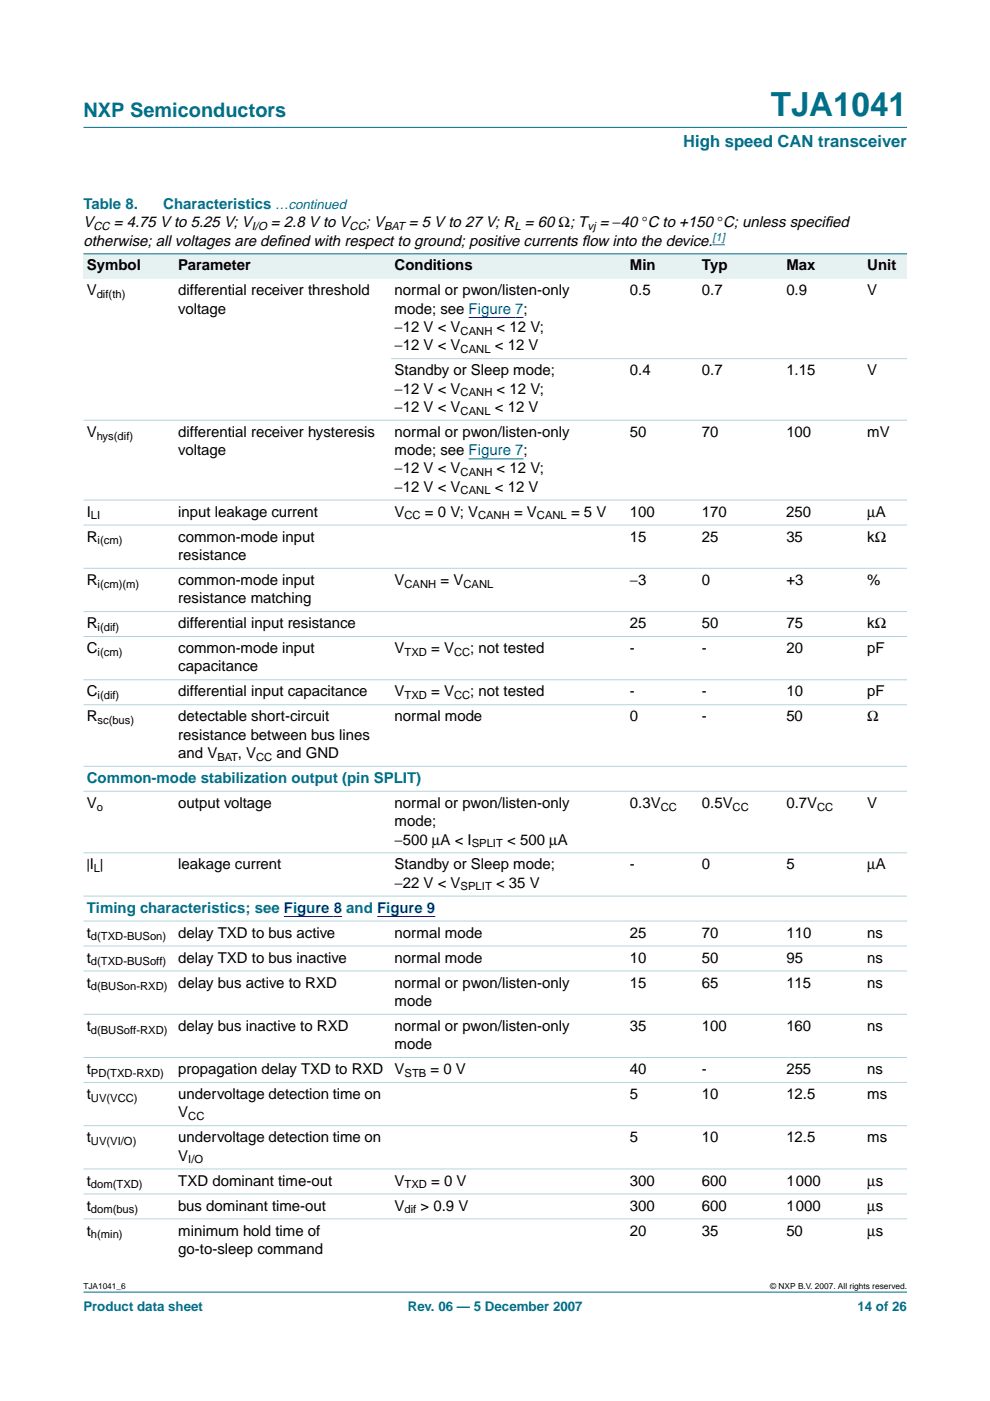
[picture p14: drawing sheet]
<svg xmlns="http://www.w3.org/2000/svg" width="210mm" height="297mm" viewBox="0 0 210 297" stroke-linecap="round" stroke-linejoin="round" font-family="sans-serif">
<defs><g id="words">
<text font-size="7.1" fill="#00708a" x="163.4" y="24.7">TJA1041</text>
<text font-size="4.2" fill="#00708a" x="17.7" y="24.9">NXP Semiconductors</text>
<text font-size="3.5" fill="#00708a" x="144.9" y="31.1">High speed CAN transceiver</text>
<g font-size="3.2" fill="#00708a">
<text x="17.7" y="44.3">Table 8.</text>
<text x="34.6" y="44.3">Characteristics …continued</text>
<text x="18.4" y="166">Common-mode stabilization output (pin SPLIT)</text>
<text x="18.4" y="193.5">Timing characteristics; see Figure 8 and Figure 9</text>
</g>
<g font-size="3.2">
<text x="17.7" y="48.2">V</text>
<text x="17.7" y="52.1">otherwise; all voltages are def</text>
<text x="24.1" y="48.2">= 4.75 V to 5.25 V; V</text>
<text x="57.5" y="48.2">= 2.8 V to V</text>
<text x="58.7" y="52.1">ined with respect to ground; positive currents f</text>
<text x="77.6" y="48.2">; V</text>
<text x="86.7" y="48.2">= 5 V to 27 V; R = 60 Ω; T</text>
<text x="123.4" y="52.1">low into the device.</text>
<text x="127.2" y="48.2">= −40 °C to +150 °C; unless specif</text>
<text x="174.9" y="48.2">ied</text>
<text x="18.4" y="57.3">Symbol</text>
<text x="37.8" y="57.3">Parameter</text>
<text x="83.7" y="57.3">Conditions</text>
<text x="133.6" y="57.3">Min</text>
<text x="148.8" y="57.3">Typ</text>
<text x="166.7" y="57.3">Max</text>
<text x="183.9" y="57.3">Unit</text>
<text x="18.4" y="62.6">V</text>
<text x="37.8" y="62.6">differential receiver threshold</text>
<text x="83.7" y="62.6">normal or pwon/listen-only</text>
<text x="133.6" y="62.6">0.5</text>
<text x="148.8" y="62.6">0.7</text>
<text x="166.7" y="62.6">0.9</text>
<text x="183.9" y="62.6">V</text>
<text x="37.8" y="66.5">voltage</text>
<text x="83.7" y="66.5">mode; see Figure 7;</text>
<text x="83.7" y="70.4">−12 V &lt; V</text>
<text x="105.3" y="70.4">&lt; 12 V;</text>
<text x="83.7" y="74.3">−12 V &lt; V</text>
<text x="104.9" y="74.3">&lt; 12 V</text>
<text x="83.7" y="79.6">Standby or Sleep mode;</text>
<text x="83.7" y="83.4">−12 V &lt; V</text>
<text x="105.3" y="83.4">&lt; 12 V;</text>
<text x="133.6" y="79.6">0.4</text>
<text x="148.8" y="79.6">0.7</text>
<text x="166.7" y="79.6">1.15</text>
<text x="183.9" y="79.6">V</text>
<text x="83.7" y="87.3">−12 V &lt; V</text>
<text x="104.9" y="87.3">&lt; 12 V</text>
<text x="18.4" y="92.6">V</text>
<text x="37.8" y="92.6">differential receiver hysteresis</text>
<text x="83.7" y="92.6">normal or pwon/listen-only</text>
<text x="133.6" y="92.6">50</text>
<text x="148.8" y="92.6">70</text>
<text x="166.7" y="92.6">100</text>
<text x="183.9" y="92.6">mV</text>
<text x="37.8" y="96.5">voltage</text>
<text x="83.7" y="96.5">mode; see Figure 7;</text>
<text x="83.7" y="100.4">−12 V &lt; V</text>
<text x="105.3" y="100.4">&lt; 12 V;</text>
<text x="83.7" y="104.3">−12 V &lt; V</text>
<text x="104.9" y="104.3">&lt; 12 V</text>
<text x="18.4" y="109.6">I</text>
<text x="37.8" y="109.6">input leakage current</text>
<text x="83.7" y="109.6">V</text>
<text x="90.1" y="109.6">= 0 V; V</text>
<text x="109" y="109.6">= V</text>
<text x="121.1" y="109.6">= 5 V</text>
<text x="133.6" y="109.6">100</text>
<text x="148.8" y="109.6">170</text>
<text x="166.7" y="109.6">250</text>
<text x="183.9" y="109.6">µA</text>
<text x="18.4" y="114.8">R</text>
<text x="37.8" y="114.8">common-mode input</text>
<text x="37.8" y="118.7">resistance</text>
<text x="133.6" y="114.8">15</text>
<text x="148.8" y="114.8">25</text>
<text x="166.7" y="114.8">35</text>
<text x="183.9" y="114.8">kΩ</text>
<text x="18.4" y="124">R</text>
<text x="37.8" y="124">common-mode input</text>
<text x="83.7" y="124">V</text>
<text x="93.4" y="124">= V</text>
<text x="133.6" y="124">−3</text>
<text x="148.8" y="124">0</text>
<text x="166.7" y="124">+3</text>
<text x="183.9" y="124">%</text>
<text x="37.8" y="127.9">resistance matching</text>
<text x="18.4" y="133.2">R</text>
<text x="37.8" y="133.2">differential input resistance</text>
<text x="133.6" y="133.2">25</text>
<text x="148.8" y="133.2">50</text>
<text x="166.7" y="133.2">75</text>
<text x="183.9" y="133.2">kΩ</text>
<text x="18.4" y="138.5">C</text>
<text x="37.8" y="138.5">common-mode input</text>
<text x="37.8" y="142.4">capacitance</text>
<text x="83.7" y="138.5">V</text>
<text x="91.4" y="138.5">= V</text>
<text x="99.7" y="138.5">; not tested</text>
<text x="133.6" y="138.5">-</text>
<text x="148.8" y="138.5">-</text>
<text x="166.7" y="138.5">20</text>
<text x="183.9" y="138.5">pF</text>
<text x="18.4" y="147.7">C</text>
<text x="37.8" y="147.7">differential input capacitance</text>
<text x="83.7" y="147.7">V</text>
<text x="91.4" y="147.7">= V</text>
<text x="99.7" y="147.7">; not tested</text>
<text x="133.6" y="147.7">-</text>
<text x="148.8" y="147.7">-</text>
<text x="166.7" y="147.7">10</text>
<text x="183.9" y="147.7">pF</text>
<text x="18.4" y="152.9">R</text>
<text x="37.8" y="152.9">detectable short-circuit</text>
<text x="83.7" y="152.9">normal mode</text>
<text x="133.6" y="152.9">0</text>
<text x="148.8" y="152.9">-</text>
<text x="166.7" y="152.9">50</text>
<text x="183.9" y="152.9">Ω</text>
<text x="37.8" y="156.8">resistance between bus lines</text>
<text x="37.8" y="160.7">and V</text>
<text x="50.4" y="160.7">, V</text>
<text x="58.6" y="160.7">and GND</text>
<text x="18.4" y="171.3">V</text>
<text x="37.8" y="171.3">output voltage</text>
<text x="83.7" y="171.3">normal or pwon/listen-only</text>
<text x="133.6" y="171.3">0.3V</text>
<text x="148.8" y="171.3">0.5V</text>
<text x="166.7" y="171.3">0.7V</text>
<text x="183.9" y="171.3">V</text>
<text x="83.7" y="175.2">mode;</text>
<text x="83.7" y="179.1">−500 µA &lt; I</text>
<text x="107.5" y="179.1">&lt; 500 µA</text>
<text x="18.4" y="184.3">|I |</text>
<text x="37.8" y="184.3">leakage current</text>
<text x="83.7" y="184.3">Standby or Sleep mode;</text>
<text x="133.6" y="184.3">-</text>
<text x="148.8" y="184.3">0</text>
<text x="166.7" y="184.3">5</text>
<text x="183.9" y="184.3">µA</text>
<text x="83.7" y="188.2">−22 V &lt; V</text>
<text x="105.2" y="188.2">&lt; 35 V</text>
<text x="18.4" y="198.8">t</text>
<text x="37.8" y="198.8">delay TXD to bus active</text>
<text x="83.7" y="198.8">normal mode</text>
<text x="133.6" y="198.8">25</text>
<text x="148.8" y="198.8">70</text>
<text x="166.7" y="198.8">110</text>
<text x="183.9" y="198.8">ns</text>
<text x="18.4" y="204.1">t</text>
<text x="18.4" y="209.4">t</text>
<text x="37.8" y="204.1">delay TXD to bus inactive</text>
<text x="37.8" y="209.4">delay bus active to RXD</text>
<text x="83.7" y="209.4">normal or pwon/listen-only</text>
<text x="83.7" y="204.1">normal mode</text>
<text x="133.6" y="209.4">15</text>
<text x="133.6" y="204.1">10</text>
<text x="148.8" y="209.4">65</text>
<text x="148.8" y="204.1">50</text>
<text x="166.7" y="209.4">115</text>
<text x="166.7" y="204.1">95</text>
<text x="183.9" y="209.4">ns</text>
<text x="183.9" y="204.1">ns</text>
<text x="83.7" y="213.3">mode</text>
<text x="18.4" y="218.6">t</text>
<text x="37.8" y="218.6">delay bus inactive to RXD</text>
<text x="83.7" y="218.6">normal or pwon/listen-only</text>
<text x="133.6" y="218.6">35</text>
<text x="148.8" y="218.6">100</text>
<text x="166.7" y="218.6">160</text>
<text x="183.9" y="218.6">ns</text>
<text x="18.4" y="227.7">t</text>
<text x="37.8" y="227.7">propagation delay TXD to RXD</text>
<text x="83.7" y="222.4">mode</text>
<text x="83.7" y="227.7">V</text>
<text x="91.3" y="227.7">= 0 V</text>
<text x="133.6" y="227.7">40</text>
<text x="148.8" y="227.7">-</text>
<text x="166.7" y="227.7">255</text>
<text x="183.9" y="227.7">ns</text>
<text x="18.4" y="233">t</text>
<text x="37.8" y="233">undervoltage detection time on</text>
<text x="133.6" y="233">5</text>
<text x="148.8" y="233">10</text>
<text x="166.7" y="233">12.5</text>
<text x="183.9" y="233">ms</text>
<text x="37.8" y="236.9">V</text>
<text x="18.4" y="242.2">t</text>
<text x="37.8" y="242.2">undervoltage detection time on</text>
<text x="133.6" y="242.2">5</text>
<text x="148.8" y="242.2">10</text>
<text x="166.7" y="242.2">12.5</text>
<text x="183.9" y="242.2">ms</text>
<text x="18.4" y="251.4">t</text>
<text x="37.8" y="246.1">V</text>
<text x="37.8" y="251.4">TXD dominant time-out</text>
<text x="83.7" y="251.4">V</text>
<text x="91.4" y="251.4">= 0 V</text>
<text x="133.6" y="251.4">300</text>
<text x="148.8" y="251.4">600</text>
<text x="166.7" y="251.4">1000</text>
<text x="183.9" y="251.4">µs</text>
<text x="18.4" y="256.7">t</text>
<text x="37.8" y="256.7">bus dominant time-out</text>
<text x="83.7" y="256.7">V</text>
<text x="89.2" y="256.7">&gt; 0.9 V</text>
<text x="133.6" y="256.7">300</text>
<text x="148.8" y="256.7">600</text>
<text x="166.7" y="256.7">1000</text>
<text x="183.9" y="256.7">µs</text>
<text x="18.4" y="262">t</text>
<text x="37.8" y="262">minimum hold time of</text>
<text x="133.6" y="262">20</text>
<text x="148.8" y="262">35</text>
<text x="166.7" y="262">50</text>
<text x="183.9" y="262">µs</text>
<text x="37.8" y="265.8">go-to-sleep command</text>
</g>
<g font-size="2.8" fill="#00708a">
<text x="17.7" y="278">Product data sheet</text>
<text x="86.5" y="278">Rev. 06 — 5 December 2007</text>
<text x="181.8" y="278">14 of 26</text>
</g>
<g font-size="2.4">
<text x="19.8" y="48.7">CC</text>
<text x="53.4" y="48.7">I/O</text>
<text x="74.1" y="48.7">CC</text>
<text x="81.5" y="48.7">BAT</text>
<text x="109.1" y="48.7">L</text>
<text x="124.6" y="48.7">vj</text>
<text x="20.5" y="63.2">dif(th)</text>
<text x="97.7" y="71">CANH</text>
<text x="97.7" y="74.8">CANL</text>
<text x="97.7" y="84">CANH</text>
<text x="97.7" y="87.9">CANL</text>
<text x="20.5" y="93.2">hys(dif)</text>
<text x="97.7" y="101">CANH</text>
<text x="97.7" y="104.8">CANL</text>
<text x="19.3" y="110.1">LI</text>
<text x="85.8" y="110.1">CC</text>
<text x="101.4" y="110.1">CANH</text>
<text x="113.8" y="110.1">CANL</text>
<text x="20.7" y="115.4">i(cm)</text>
<text x="20.7" y="124.6">i(cm)(m)</text>
<text x="85.8" y="124.6">CANH</text>
<text x="98.3" y="124.6">CANL</text>
<text x="20.7" y="133.8">i(dif)</text>
<text x="20.7" y="139.1">i(cm)</text>
<text x="85.8" y="139.1">TXD</text>
<text x="96.3" y="139.1">CC</text>
<text x="20.7" y="148.2">i(dif)</text>
<text x="85.8" y="148.2">TXD</text>
<text x="96.3" y="148.2">CC</text>
<text x="20.7" y="153.5">sc(bus)</text>
<text x="46.1" y="161.3">BAT</text>
<text x="54.3" y="161.3">CC</text>
<text x="20.5" y="171.9">o</text>
<text x="140.1" y="171.9">CC</text>
<text x="155.3" y="171.9">CC</text>
<text x="173.3" y="171.9">CC</text>
<text x="100" y="179.6">SPLIT</text>
<text x="19.9" y="184.9">L</text>
<text x="97.7" y="188.8">SPLIT</text>
<text x="19.3" y="199.4">d(TXD-BUSon)</text>
<text x="19.3" y="204.7">d(TXD-BUSoff)</text>
<text x="19.3" y="210">d(BUSon-RXD)</text>
<text x="19.3" y="219.1">d(BUSoff-RXD)</text>
<text x="19.3" y="228.3">PD(TXD-RXD)</text>
<text x="19.3" y="233.6">UV(VCC)</text>
<text x="85.8" y="228.3">STB</text>
<text x="39.9" y="237.5">CC</text>
<text x="19.3" y="242.8">UV(VI/O)</text>
<text x="19.3" y="251.9">dom(TXD)</text>
<text x="39.9" y="246.7">I/O</text>
<text x="85.8" y="251.9">TXD</text>
<text x="19.3" y="257.2">dom(bus)</text>
<text x="85.8" y="257.2">dif</text>
<text x="19.3" y="262.5">h(min)</text>
</g>
<text font-size="2.4" fill="#00f" x="151.1" y="51.1">[1]</text>
<g font-size="1.8">
<text x="17.7" y="273.4">TJA1041_6</text>
<text x="163.3" y="273.4">© NXP B.V. 2007. All rights reserved.</text>
</g>
</g></defs>
<g fill="#00708a" stroke="#00708a" stroke-width=".21">
<path d="M17.7 273.9h174.6z"/>
<path d="M17.7 27h174.6z"/>
</g>
<path d="M151.1 51.9h2.6M99.4 67.3h11.6M99.4 97.3h11.6M60.2 194.3h12.3M79.9 194.3h12.4" fill="none" stroke="#00f" stroke-width=".21"/>
<g fill="#e6f2f2">
<path d="M17.7 53.8h19.4v5.3h-19.4z" fill-rule="evenodd"/>
<path d="M37.1 53.8h45.9v5.3h-45.9z" fill-rule="evenodd"/>
<path d="M83 53.8h47.6v5.3h-47.6z" fill-rule="evenodd"/>
<path d="M130.6 53.8h2.3v5.3h-2.3z" fill-rule="evenodd"/>
<path d="M132.9 53.8h15.2v5.3h-15.2z" fill-rule="evenodd"/>
<path d="M148.1 53.8h17.9v5.3h-17.9z" fill-rule="evenodd"/>
<path d="M166 53.8h17.2v5.3h-17.2z" fill-rule="evenodd"/>
<path d="M183.2 53.8h9.1v5.3h-9.1z" fill-rule="evenodd"/>
</g>
<path d="M17.7 53.8h174.6z" fill="#00708a" stroke="#00708a" stroke-width=".21"/>
<g fill="#b3d4db" stroke="#b3d4db" stroke-width=".21">
<path d="M83 76h109.3z"/>
<path d="M17.7 89.1h174.6z"/>
<path d="M17.7 106h174.6z"/>
<path d="M17.7 111.3h174.6z"/>
<path d="M17.7 120.5h174.6z"/>
<path d="M17.7 129.7h174.6z"/>
<path d="M17.7 135h174.6z"/>
<path d="M17.7 144.1h174.6z"/>
<path d="M17.7 149.4h174.6z"/>
<path d="M17.7 162.5h174.6z"/>
<path d="M17.7 167.8h174.6z"/>
<path d="M17.7 180.8h174.6z"/>
<path d="M17.7 190h174.6z"/>
<path d="M17.7 195.3h174.6z"/>
<path d="M17.7 200.6h174.6z"/>
<path d="M17.7 205.9h174.6z"/>
<path d="M17.7 215h174.6z"/>
<path d="M17.7 224.2h174.6z"/>
<path d="M17.7 229.5h174.6z"/>
<path d="M17.7 238.7h174.6z"/>
<path d="M17.7 247.8h174.6z"/>
<path d="M17.7 253.1h174.6z"/>
<path d="M17.7 258.4h174.6z"/>
</g>
<use href="#words"/>
</svg>
